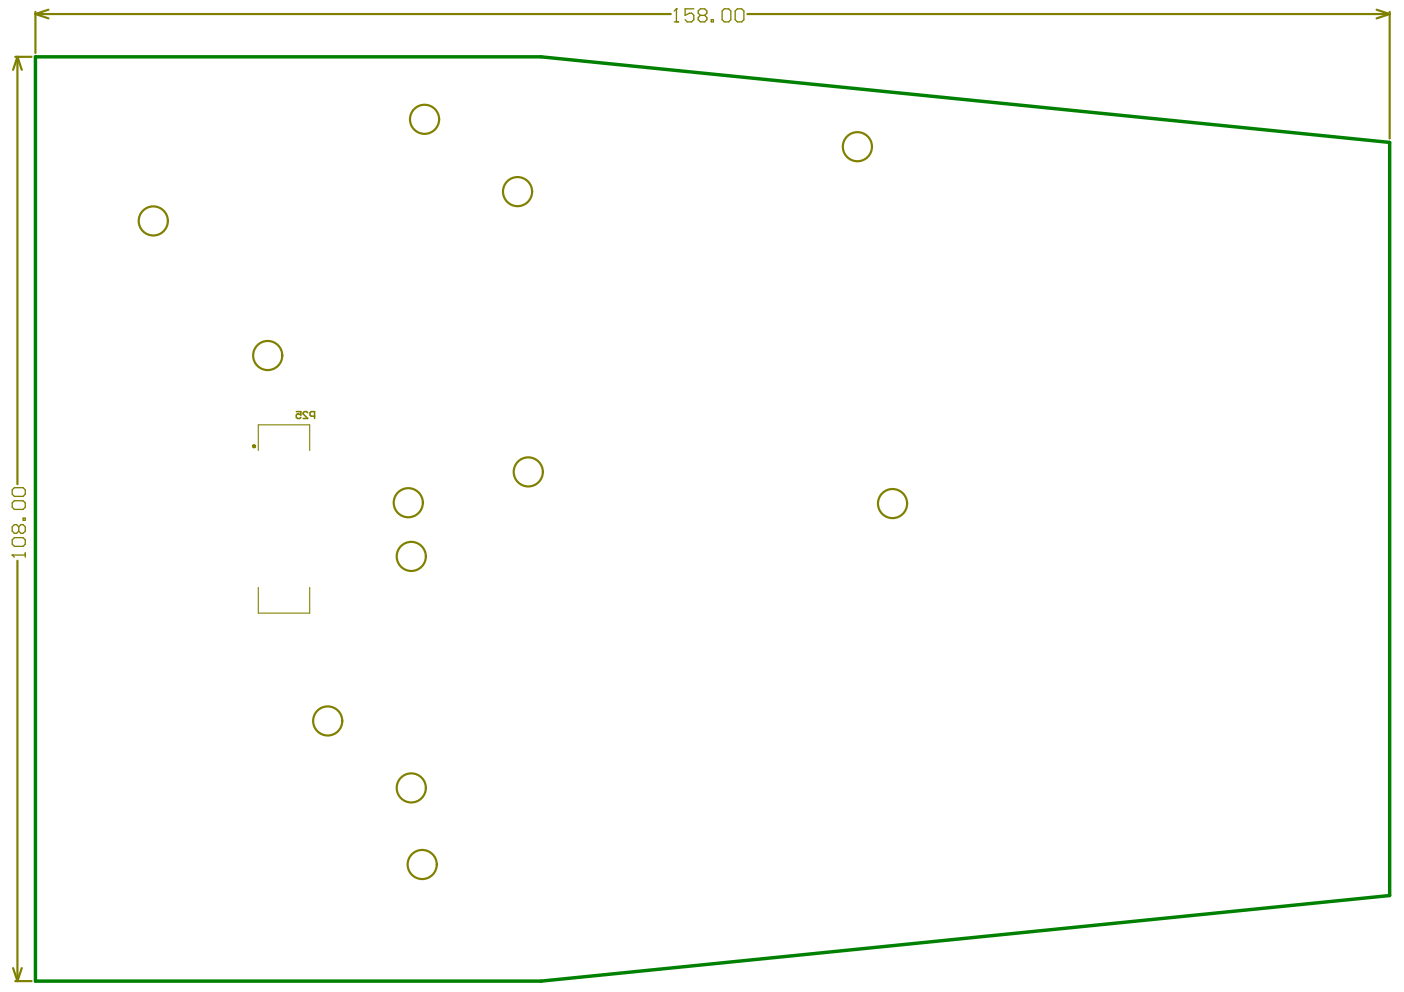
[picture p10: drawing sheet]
<svg xmlns="http://www.w3.org/2000/svg" width="297mm" height="210mm" viewBox="0 0 297 210" stroke-linecap="round" stroke-linejoin="round" font-family="sans-serif">
<g fill="none" stroke="#808000" stroke-width=".46">
<path d="M3.2 12h3.5M3.7 12l.9 2.8M3.7 12v90.5M3.7 12l-.9 2.8M7.5 2.5v8.7M7.5 3l2.8 .9M7.5 3h134.4M10.3 2.1l-2.8 .9M158.1 3h135.9M291.2 2.1l2.8 .9M294 2.5v26.8M294 3l-2.8 .9"/>
<path d="M3.7 118.6v89M2.8 204.8l.9 2.8M3.2 207.6h3.5M4.6 204.8l-.9 2.8"/>
<circle cx="89.8" cy="25.2" r="3.1"/>
<circle cx="181.4" cy="31" r="3.1"/>
<circle cx="32.4" cy="46.7" r="3.1"/>
<circle cx="109.5" cy="40.5" r="3.1"/>
<circle cx="56.6" cy="75.2" r="3.1"/>
<circle cx="111.8" cy="99.9" r="3.1"/>
<circle cx="86.4" cy="106.4" r="3.1"/>
<circle cx="87" cy="117.7" r="3.1"/>
<circle cx="188.8" cy="106.6" r="3.1"/>
<circle cx="69.3" cy="152.6" r="3.1"/>
<circle cx="87" cy="166.7" r="3.1"/>
<circle cx="89.3" cy="182.9" r="3.1"/>
</g>
<g fill="none" stroke="#808000" stroke-width=".28">
<path d="M142.6 4.6h1M143.1 1.9h.1M143.1 1.9v2.7M143.1 1.9l-.5 .4M146.8 1.9h-1.9v1.3l1-.4h.4l.5 .4v1l-.5 .4h-.9l-.5-.4M148.2 3.2l-.5 .5v.5l.5 .4h.9l.5-.4v-.5l-.5-.5M148.2 3.2l-.5-.4v-.5l.5-.4h.9l.5 .4v.5l-.5 .4M148.2 3.2h.9M150.5 4.2h.4v.4h-.4zM152.8 2.3l.4-.4h1l.4 .4v1.9l-.4 .4h-1l-.4-.4zM155.5 2.3l.5-.4h.9l.5 .4v1.9l-.5 .4h-.9l-.5-.4zM2.6 117.4h.1"/>
<path d="M2.6 103.7l.4-.5h1.9l.4 .5v.9l-.4 .4h-1.9l-.4-.4zM2.6 106.4l.4-.4h1.9l.4 .4v.9l-.4 .5h-1.9l-.4-.5zM2.6 114.2l.4-.4h1.9l.4 .4v.9l-.4 .5h-1.9l-.4-.5zM2.6 117.4h2.7M2.6 117.4l.4 .5M4 111.5l.4-.5h.5l.4 .5v.9l-.4 .4h-.5l-.4-.4M4 111.5l-.5-.5h-.5l-.4 .5v.9l.4 .4h.5l.5-.4M4 111.5v.9M4.9 109.6h.4v.5h-.4zM5.3 117v.9"/>
</g>
<path d="M7.5 12h107l179.5 18.1v159.4l-179.5 18.1h-107z" fill="none" stroke="#008000" stroke-width=".73"/>
<path d="M54.6 95.3v-5.4h10.9v5.4M54.6 124.3v5.4h10.9v-5.4" fill="none" stroke="#808000" stroke-width=".23"/>
<path d="M62.7 87.1h1v.7l-.5-.2h-.3l-.2 .2v.5l.2 .2h.5l.3-.2M65.1 87.3l-.2-.2h-.5l-.3 .2v.3l1 .9h-1M66.6 88.1h-.8l-.2-.3v-.5l.2-.2h.8v1.4" fill="none" stroke="#808000" stroke-width=".33"/>
<circle cx="53.7" cy="94.4" r=".18" fill="none" stroke="#808000" stroke-width=".54"/>
</svg>
